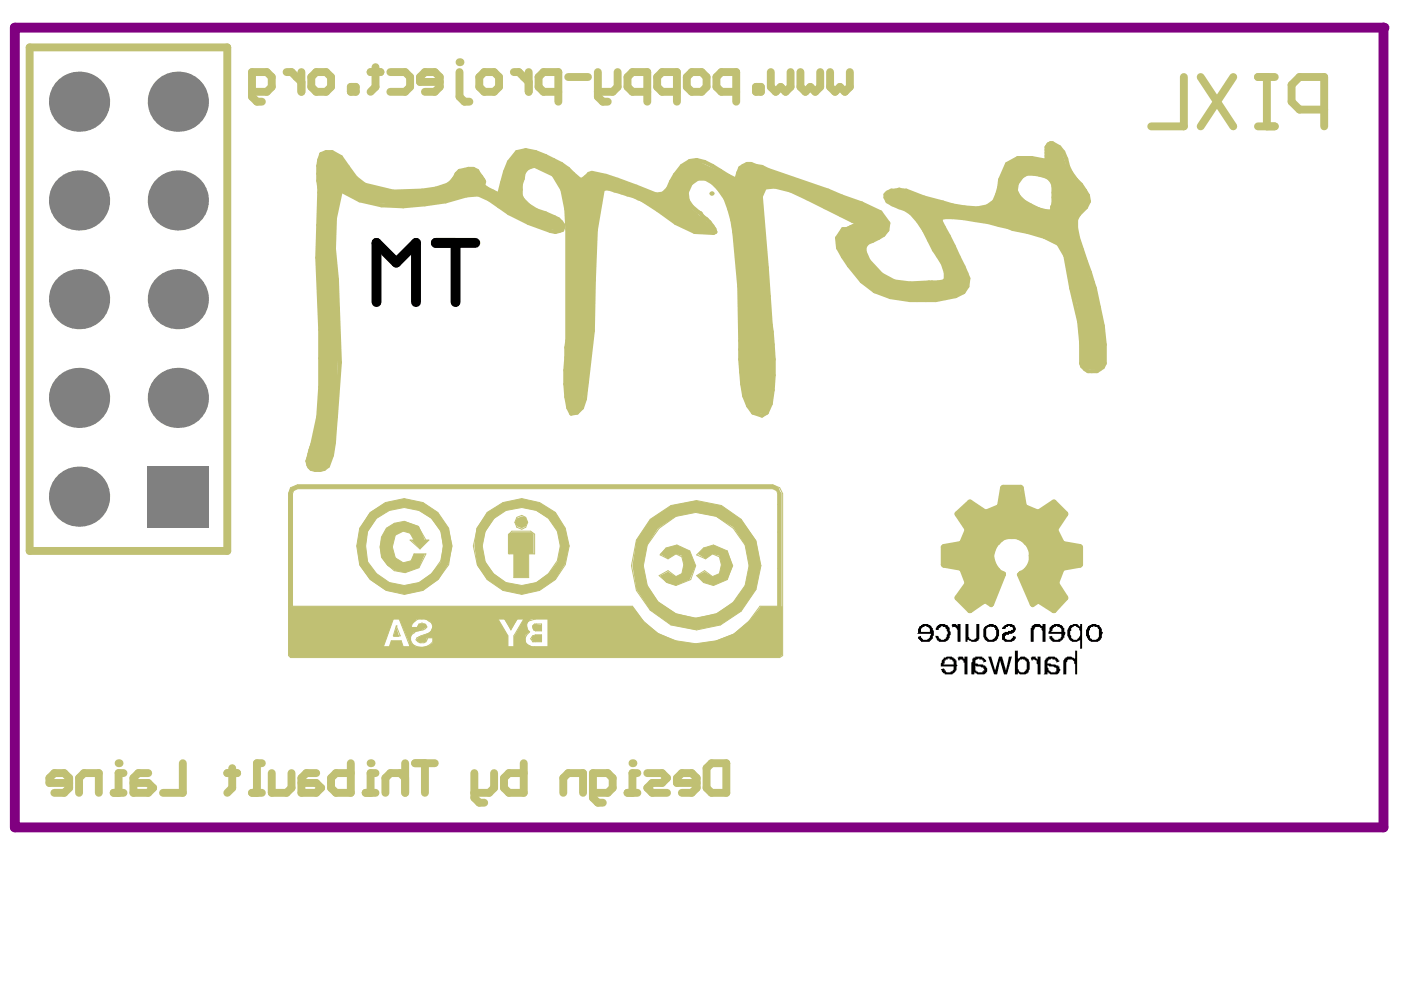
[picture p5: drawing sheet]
<svg xmlns="http://www.w3.org/2000/svg" width="297mm" height="210mm" viewBox="0 0 297 210" stroke-linecap="round" stroke-linejoin="round" font-family="sans-serif">
<g fill="#000">
<path d="M198.6 132.7h.2v-.2l.5-.2h1l.2 .2h.4v.2a.8 .8 0 0 1 .4 1.1 .74 .74 0 0 1 0 1l-.2 .9h-.2v.2l-.4 .2h-1.5v-.2l-.4-.2-.4-.9h.6l.5 .6h.2v.3h.6l.4-.3 .2-.8a.52 .52 0 0 0 0-.8v-.4h-.2l-.2-.5h-.4v-.2l-.9 .4v.5h-.6zM201.8 132.5l.4-.2a.63 .63 0 0 1 .8 .6v-.6h.7v3.8h-.7v-2.5l-.2-.5h-.2v-.2h-.6v.2zM204.7 132.3h.6v2.7l.2 .4 .5 .3h.6v-.3l.4-.2v-2.9h.6v2.3a1.05 1.05 0 0 1-.8 1.5h-.8l-.9-.4v-.3v.7h-.4zM212.5 133.1l.4-.4a1.79 1.79 0 0 1 2.3 0v.2a.6 .6 0 0 1 .2 .6 .6 .6 0 0 1-.4 .5v.2l-.5 .2h-.6v.2h-.4a.53 .53 0 0 0-.4 .6 .53 .53 0 0 0 .6 .5h.6l.2-.5h.3v-.4l.6 .2v.4h-.2a1.13 1.13 0 0 1-1.5 .7h-.2a.66 .66 0 0 1-.8-.4h-.2v-1.3h.2v-.2l.4-.2h.6v-.2h.6v-.2h.5v-.5l-.3-.2h-.4v-.2l-.8 .2-.2 .5h-.6zM218.7 132.7l.5-.2a1.3 1.3 0 0 1 1.6 .2h.2v.2v-.6h.7v3.8h-.7v-2.3l-.2-.2v-.5h-.2a.87 .87 0 0 0-.9-.1 .87 .87 0 0 0-.5 .8v2.3h-.7v-3h.2zM203 139.4h.2v-.2h.9l.2 .4h.2v.2v-.6h.6v3.8h-.6v-2.5h-.2v-.5h-.2v-.2h-.7v.2h-.2zM209.5 139.2h.6l.9 2.9 .8-2.9h.7l.8 2.9 .6-2.9h.6l-1 3.8h-.6l-.9-3-.6 3h-.6zM218.5 139.4h.2v-.2h.9v.2l.4 .4v-.6h.6v3.8h-.6v-2.1l-.2-.2v-.7l-.4-.2h-.5v.2h-.2zM225.7 139.6h.2v-.2a1.62 1.62 0 0 1 1.8 .2h.3v-1.6h.4v5h-.4v-2.1l-.3-.2a.79 .79 0 0 0-1-.9l-.4 .2-.2 .5v2.5h-.7v-3z"/>
<path d="M194.9 132.9l-.3 .5v.8l-.2 .2h3l-.2 .8h-.3v.2a1.37 1.37 0 0 1-1.4 0v-.2h-.2v-.4l-.7 .2v.4l.5 .3 .2 .4h1.9l.2-.4 .4-.3v-.6h.2v-1l-.2-.4a1.59 1.59 0 0 0-1.5-1.1h-.6zM195.3 133.4l.8-.7 .6 .2a.8 .8 0 0 1 .5 1.1h-1.9z"/>
<path d="M208.7 132.9l-.2 .5v.6a1.46 1.46 0 0 0 .8 1.9v.2h.2a2.16 2.16 0 0 0 1.9-.4l.2-.5a2.33 2.33 0 0 0-.2-2.3l-.2-.4h-.2a1.62 1.62 0 0 0-1.9 .2zM209.1 133.4a.66 .66 0 0 1 .8-.5l.2-.2v.2h.7v.2h.2v.5h.2v1.2l-.2 .4-.9 .5a.63 .63 0 0 1-.8-.7h-.2z"/>
<path d="M222.5 133.1l-.2 1.3h2.7v.6l-.2 .4h-.4v.3h-.8v-.3h-.3v-.2h-.2l-.2-.4-.6 .2h.2v.4h.2l.2 .5h.2v.2h1.7v-.2l.4-.2a2.35 2.35 0 0 0 .7-1.7h-.2v-.6a1.59 1.59 0 0 0-1.5-1.1h-.6l-.5 .2zM223.1 133.4l.9-.7h.2v.2a.79 .79 0 0 1 .8 1.1h-2.1v-.2h.2z"/>
<path d="M226.7 132.7v.2a2.09 2.09 0 0 0 0 2.5l.2 .5 .4 .2a1.93 1.93 0 0 0 1.7-.4v1.8h.4v-5.2h-.4v.6a1.11 1.11 0 0 0-1.7-.4h-.4v.2zM227.1 133.1h.2v-.2l.4-.2h.5v.2l.6 .2v.5l.2 .2v1l-.2 .4h-.2v.2h-.2v.3h-.9v-.3l-.4-.2v-.2a1.36 1.36 0 0 1 0-1.4z"/>
<path d="M230.7 132.7v.2a2.09 2.09 0 0 0 0 2.5v.3h.2v.2l.4 .2h1.5l.4-.2v-.2h.2l.4-1.7h-.2v-.6l-.2-.5h-.2v-.2l-.4-.2a1.62 1.62 0 0 0-1.9 .2zM231.1 133.1l.8-.4 .2 .2h.5l.2 .5h.2v.8a1.05 1.05 0 0 1-.9 1.5h-.6v-.3l-.4-.2v-.2a1.78 1.78 0 0 1 0-1.6z"/>
<path d="M200.1 139.4v.2a.66 .66 0 0 0-.4 .9l-.2 .2v.6h2.7v.6l-.2 .5h-.4v.2h-.9l-.6-.9-.6 .2 .6 .9h.2v.2h1.7v-.2l.4-.2 .2-.5h.2v-.8l.2-.2-.2-.2v-.9h-.2l-.2-.4h-.2v-.2l-.4-.2h-1.1l-.2 .2zM200.3 140h.2v-.2h.4v-.2h.4v.2h.5l.2 .5h.2v.6h-2.1v-.2h.2z"/>
<path d="M206.2 139.6v.7l-.2 .2v2.5h.6v-.4h.2v.2l.4 .2h.6a1.06 1.06 0 0 0 1.5-.9v-.4l-.2-.4h-.2v-.2h-.4v-.2h-1.1l-.2-.2h-.4v-.7l.6-.4h.2v.2h.7v.2h.2v.5l.6-.2a1.48 1.48 0 0 0-1.7-1.1h-.6v.2h-.4v.2zM206.8 141.1l.2 .2h.8l.3 .2h.4l.2 .4v.2h-.2a.74 .74 0 0 1-1.3 .3l-.4-.3z"/>
<path d="M215.2 138v5h.6v-.4a1.38 1.38 0 0 0 1.5 .4l.8-.4 .2-.9a2.87 2.87 0 0 0-.4-2.1h-.2v-.2a1.3 1.3 0 0 0-1.7 .2h-.2v-1.6zM216 140l.9-.4v.2h.4l.2 .5h.2v1.6h-.2v.2a.81 .81 0 0 1-1.3 .3h-.2v-.5h-.2v-1.4z"/>
<path d="M221.7 139.6l-.2 .4v2.8l-.2 .2h.8v-.4h.2v.2l.4 .2h.4a1.33 1.33 0 0 0 1.7-.9l-.2-.8h-.2v-.2h-.4l-.2-.2h-.9l-.2-.2h-.6l.2-.9h.4l.2-.2h.2v.2h.7l.2 .7 .6-.2a1.59 1.59 0 0 0-1.5-1.1h-.8l-.4 .2v.2zM222.1 141.1l.4 .2a1.13 1.13 0 0 1 1.5 .6v.2a.74 .74 0 0 1-1.3 .3l-.4-.3z"/>
</g>
<path d="M92.4 51.5h8.4M96.6 51.5v12.6M79.8 64.1v-12.6l4.2 4.2 4.2-4.2v12.6" fill="none" stroke="#000" stroke-width="2.1"/>
<path d="M6.3 10h41.9v106.8h-41.9z" fill="none" stroke="#800080" stroke-width=".84"/>
<circle cx="293.3" cy="5.9" r="1.05" fill="#800080"/>
<path d="M3.1 5.9h290.2v169.5h-290.2z" fill="none" stroke="#800080" stroke-width="2.1"/>
<g fill="#c0c073">
<path d="M61.6 103.4l1.5-.6v.8l-.9 .4-.2 .5h-.8z"/>
<path d="M84 132.9l.6 2.1h-1.2z"/>
<path d="M112.7 135l.9-.4h1.2v1.5h-1.7l-.4-.4z"/>
<path d="M109.6 109.9l1-.4 .9 .2 .4 1-.4 .9-.9 .4-1-.4-.4-.9z"/>
<path d="M164.1 102.8l1 .6 .4 1.1h-.6l-.2-.5-.9-.4z"/>
<path d="M81.9 112l1.7-1 2.3-.5 2.9 1.1 1.3 2.9h.8l-1.9 1.9-1.8-1.9h.6l-.8-1.5-1.5-.4-1.7 .9-.6 2.5 .6 2.3 1.7 1 1.7-.4 .6-1.5h2.3l-1.3 3-2.9 1a5.4 5.4 0 0 1-5-7.5z"/>
<path d="M112.9 132.5l.7-.2 1.2 .2v1.3h-1.2l-.7-.4z"/>
<path d="M147.9 117.4l1.3-1.2 2.1-.6 2.9 1.2 1.3 3.2-1.3 2.9-2.9 1.2-2.1-.6-1.5-1.5 1.7-.8 1.7 1.1 1.4-.7 .4-1.9-.4-1.8-1.4-.5-1.5 1.1z"/>
<path d="M78.4 108.6l3.3-2 4-.9v1.9l-3.1 .6-2.8 1.7-1.9 2.9-.4 3 .4 3.3 1.9 2.5 2.8 1.9 3.1 .6 3.1-.6 2.5-1.9 2.1-2.5 .5-3.3-.5-3.2-2.1-2.7-2.5-1.7-3.1-.6v-1.9l4 .9 3.1 2 2.3 3.4 .9 3.8-.9 3.7-2.1 3.4-3.3 2.3-3.8 .8-4.2-.8-3.3-2.3-2.1-2.9-.7-4.2 .7-3.8z"/>
<path d="M107.7 113.3l.8-.5h4.2l.4 .5v4.1h-1v5.1h-3.2v-5.1h-1.2z"/>
<path d="M137.9 110.1l4.4-2.9 5.2-1.1v2.5l-4.2 .9-3.8 2.5-2.3 3.6-.8 4.4 .8 4.1 2.3 3.4 3.8 2.5 4.2 1 4.4-1 3.6-2.3 2.5-3.6 .8-4.1-.8-4.4-2.5-3.8-3.8-2.3-4.2-.9v-2.5l5.4 1.1 4.2 2.9 3.2 4.4 1 5.5-1 5-3.2 4.6-4.4 2.9-5.2 1.1-5.2-1.1-4.4-3.1-3-4.4-.8-5 .8-5.5z"/>
<path d="M140 117.4l1.2-1.2 2.3-.6 2.7 1.2 1.3 3.2-1.3 2.9-2.9 1.2-2.1-.6-1.2-1.5 1.6-.8 1.7 1.1 1.3-.7 .4-1.9-.4-1.8-1.3-.5-1.7 1.1z"/>
<path d="M205.5 106.1l3.2 2.1 2.9-.8 1.1-4.2h3.5l.9 4 2.9 1 3.3-2.1 3 2.8-2.5 3.5 1.2 2.5 4.2 .9v3.9l-4 1.1-1 2.9 2.1 3.2-3 2.7-2.9-2.1-1.5 .6-2.9-6.3 2.1-1.8 .6-3-1.6-2.5-3.4-.8-2.5 1.6-.8 2.3 .8 2.8 1.7 1.2-2.5 6.5-1.7-.6-3.2 2.1-2.7-2.7 2.1-3.2-1.2-2.9-3.8-.8v-4l3.8-.9 1.2-2.7-2.1-3.3z"/>
<path d="M103.3 108.6l3.3-2 4-.9v1.9l-3.3 .6-2.5 1.7-1.9 2.9-.7 3 .7 3.3 1.9 2.5 2.5 1.9 3.3 .6 3-.6 2.7-1.9 1.9-2.5 .6-3.3-.6-3.2-1.9-2.7-2.7-1.7-3-.6v-1.9l3.8 .9 3.3 2 2.1 3.4 .9 3.8-.9 3.7-2.1 3.4-3.3 2.3-3.8 .8-4-.8-3.3-2.3-2.1-2.9-.6-4.2 .4-3.8z"/>
<path d="M61.2 128.5l20.1 8.6h1.3l.4-1.2h2.1l.4 1.2h1.2v-.8h.5l1 .8h1.5l1.2-.2 .9-.6v-1.1l15.9-.4v2.3h1.2l2.6-.8 .4 .4 1 .4h3.2v-5.8h-3.4l-.6 .4-.4 .8 .2 1.1 .4 .4-.8 .6v1.7l-2.6 .8v-2.1l2.1-3.7h-1.2l-1.5 2.3-1.4-2.3h-1.3l2.1 3.5-17.2 .4-.2 .9-1.3 .2-.6-.4v-.5l.4-.4 1.7-.6 .8-.6 .5-1.1-.7-1-1.2-.4h-1.5l-1 1-.2 .6h1.2l.4-.6h1.3l.4 .6-1 .7-1.9 .6-.4 .8v1.3h-.5l-2.1-5h-1.2l-2.1 5.8-20.1-8.6h72.9a15.5 15.5 0 0 0 24.7 3.2l2.5-3.2h4.6v10.3l-.6 .6h-103.7l-.4-.6z"/>
<path d="M68.5 32.2l2.7 .2 5.5 6.5 9 1.9 8.8-1.4 2.1-2.6 3.3-1.2 2.1 1.7 .7 2.1 3.1 1.8 .8-3.5 2.1-4.8 3.2-1.3 7.3 3.2 3.6 3.5 2.7-1.9 8.6 3.2 6.5 1.6 3.8-5.8 3.1-1.5 8.4 4 .8-2.1 1.7-1 9.6 2.9 18.5 7.1 1.6 2.5-.4 2.1-4.4 2.7 .4 2.5 4.2 4.4 4.9 1.1 7.5-.6 .2-2.1-7.1-12.2-4.4-1.9-1.5-2.1 3-1 5.6 1.9 11.7 2.3 3.4-1.9 .4-3.1 3.8 .8 1.7 2.5 5.8 2.3 .4-6.1-2-1.8h-4.4l-1.5 3.1-3.8-.8 2.3-5.1 4-1 4 .6 .4-3.5 2.5 .8 1.3 3.8 3.7 4.6 1.1 3.5-2.1 2.1-.6 4.2 5.6 18 .2 9.4-.8 1.7-3.4-.2-.8-3.8-.6-9.6-3.4-12.6-6.9-3.3-4-.9-13.6-2.3-1 .7 6 13-1 2.3-4.2 1.6h-7.8l-6.9-1.2-5.8-5.9-2.5-5 1-2.7 3.4-1.3-14.1-6.9-3.8-.8-1.8 .6-.7 3.3 2.3 27.7 .2 13-1.6 3.7-3.2-.8-1.9-4.8-.4-23.3-2.3-16.1-4.2-4.8h-2.9l-1.7 2.7 1.3 3.6 4.8 4.2-.6 1-4-.2-8.4-5.2-7.1-3.8-3.8-.2-1.7 12.3-.6 20.1-2.1 13.9-1.9 1.2-1.4-2.1 .4-37.5-1.5-8.3-2.1-3.2-4.2-1.4-1.9 1.9-.2 5 3 2.5 5.4 2.3 .2 2.1-5-.6-13.4-7.4-12.4 2.8-11.1-.9-5-2.7-1.5 9 1.1 21.1-.9 24.7-1.9 4.4-2.5 .2-1.4-.8 2.3-9.8 .6-18.2-.8-12.8 .4-11.7-.2-11.5z"/>
</g>
<g fill="none" stroke="#c0c073" stroke-width=".21">
<path d="M63.1 103.6l-.9 .4-.2 .7v8.1M63.1 102.8l-1.5 .6-.4 1.3M63.9 103.4h-1l-.9 .2-.4 .9-.4 1.6M76.3 119.7l2.3 3.2 3.3 2.3 3.8 .8 4-.8M77.1 119.5l2.1 3 2.9 1.8 3.6 .9 3.6-.9M77.9 119.1l1.9 2.5 2.8 1.9 3.1 .6 3.1-.6M80.7 116l.2 2.1 1.2 1.6 1.5 1.3 2.3 .4 2.9-1 1.5-3h-2.5l-.6 1.5-1.7 .4-1.7-1-.6-2.3M80.9 113.9l1-1.9 1.7-1 2.1-.5 2.9 1.1 1.7 2.9M83.8 113.5l1.7-.9 1.5 .4 .8 1.5h-.8M88.8 108.2l-3.1-.6-3.1 .6-2.8 1.7-1.9 2.7M89.3 107.4l-3.6-.8-3.6 .8-2.9 1.9-2.1 2.9M89.7 106.6l-4-.9-4 .9-3.1 2-2.3 3.4"/>
<path d="M91.6 109.9l1.8 2.7M92.2 109.3l2.1 2.9M92.8 108.6l2.3 3.4M93.4 118.9l-1.8 2.7M94.3 119.5l-2.1 3M95.1 119.7l-2.3 3.2M101.2 116l.6 3.7 2.1 3 3 2.1M101.2 119.7l2.1 3.2 3.3 2.3M102.9 119.1l1.6 2.5 2.8 1.9M106.6 106.6l-3.3 2-2.1 3.4M106.9 107.4l-3 2.1-2.1 2.9M107.3 108.2l-2.5 1.7-1.9 2.7"/>
<path d="M108.5 112.6h4l.8 .7M108.9 117.4v5.1h3.2v-5.1h1.2M110.6 106.8l3.6 .6 2.9 2.1 2.1 2.9M110.6 105.7l3.8 .9 3.3 2 2.1 3.4M110.6 107.6l3.2 .6 2.5 1.7 1.9 2.7M118.2 118.9l-1.9 2.7-2.5 1.9-3.2 .6M119.8 116l-.6 3.7-2.1 3-2.9 2.1-3.6 .6M119.8 119.7l-2.1 3.2-3.3 2.3-3.8 .8M133.9 120l1 5.2 3 4.2M135.8 119.7l.8 4.9 2.5 3.7M136.4 120l.8 4.1 2.3 3.6M137.9 110.1l-3 4.4"/>
<path d="M139.1 111.4l-2.5 3.7M139.7 112l-2.5 3.6M141.6 118.5l1.7-1.1 1.3 .7 .4 1.6-.4 1.9-1.3 .7M142.3 107.2l5.4-1.1 5.2 1.1 4.2 2.9M142.9 108.9l4.6-.9 4.8 .9 3.8 2.5M143.3 109.5l4.2-.9 4.4 .9 3.6 2.5 2.5 3.6M146.2 116.8l1.3 3.2-1 2.9-3.2 1.2M149.2 116.2l-1.5 1.4 1.9 .9 1.5-1.1 1.4 .7 .4 1.6-.4 1.9-1.4 .7-1.7-1.3-1.7 1 1.5 1.5 2.1 .6 2.9-1.2 1.1-2.9-1.1-3.2M61.2 139l.4 .4M62 120.6v7.9M81.3 137.1h1.3l.4-1.2h2.1l.4 1.2h1.5M83.4 131.3h1.2"/>
<path d="M84 132.7h.1M84 132.7l.9 2.1h-1.5zM88.6 132.7l-.2 .4h-1.2M88.8 132.3l.7-.2 .6 .2M90.5 134.4l-2.1 .8-.2 .5a1.48 1.48 0 0 0 2.1 .4l.4-.9M90.5 132.9a2.55 2.55 0 0 1-2.3 .9l-.4 .4a1.45 1.45 0 0 0-.2 2.5l.8 .4 1.1 .2 .8-.2M90.9 131.7l-.6-.4h-1.7l-1.2 1M91.8 132.9l-.2 .7M91.8 135.2v.9M105.6 131.3h1.5M107.7 134.8v2.3M108.9 134.8v2.3"/>
<path d="M109.6 131.3h1.4M111.7 132.7l.2 .9 .4 .4-.6 .6-.4 .8 .2 .9 .4 .4 .8 .4h3.6M112.9 132.7l.2 .9 .5 .2h1.2M112.9 134.8l.7-.2h1.2v1.5h-1.9l-.4-.7zM113.3 132.3h1.5M116.3 131.3h-2.7l-1.5 .4-.4 .4M134.1 128.5l2.3 3.2M155.7 134.4l-3.8 1.5-4.4 .6-4.2-.6M156.1 128.3l-3.8 2.5-4.8 .9-4.6-.9M158 124.1l-2.5 3.6-3.6 2.5-4.4 .8-4.2-.8"/>
<circle cx="110.6" cy="110.8" r="1.41"/>
</g>
<g fill="none" stroke="#c0c073" stroke-width=".84">
<path d="M68.1 32.7a12.4 12.4 0 0 0-.4 7.1l-.2 7.9M72.3 33.3l1.5 2.1M75.4 37.7l1.9 1.4 6.1 1.5 6.1-.2M107.1 36.4l-1.3 4.8-2.5-1.2-.8-.6 .2-.9-.2-.4-1.3-1.9-.8-.4h-1.1l-1.9 .4-.6 .6-1.1 1.7-.8 .6-2.5 .9M115.7 33.1l3.3 1.7 1.5 1 2.5 2.3h.4l.8-.6M125.5 36.6a69.2 69.2 0 0 1 13.6 4.6l1.5-.2M70.8 52.8l.6 6.4M72.3 40.4l-1.3 5.9M76.3 42.5l4.6 1 4.6 .3 4.6-.5M94.5 42.7l4.4-1.3 2.5-.2 2.3 1.1 2.1 1.5M120.1 44.4l-.9-4.2-1.9-3.1-4-1.9a2.51 2.51 0 0 0-2.5 2.7l-.4 1.2v2.3a7.3 7.3 0 0 0 5.3 3.8l1.8 .9a2.61 2.61 0 0 1 1.9 2M127.8 40.2l.4-.2h.9l3.9 1.2a19.2 19.2 0 0 1 6.5 3.4"/>
<path d="M67.9 69.9v6.1M120.3 72.2l-.2 1.5-.3 7.7M156.9 72.2v4l.4 5.2M66.8 99.6h1.1M67.5 88.3l-1.3 5.9-1 3.6 .2 .8M71.2 88.3l-.4 5.5-.4 2.7M124.2 82.7l-.2 1.9-.6 1.9-1 1-1.3 .2-.6-1.2-.4-2.3"/>
</g>
<g fill="#c0c073">
<circle cx="150.9" cy="41" r=".21"/>
<circle cx="150.9" cy="41" r=".42"/>
</g>
<g fill="none" stroke="#c0c073" stroke-width=".84">
<path d="M68.1 32.7l1-.5h1.3l1.9 1.1M73.8 35.4l1.6 2.3M92.4 40l-2.9 .4M115.7 33.1l-2.1-.9-2.1-.4-1.9 .4-1.7 2.1-.8 2.1M125.5 36.6l-.6 .2-.7 .7M67.5 47.7l-.2 6.9 .6 15.3M71 46.3l-.2 6.5M71.4 59.2l.7 17.6-.9 11.5M72.3 40.4l4 2.1M94.5 42.7l-4.4 .6M105.8 43.8a34.1 34.1 0 0 0 11.9 5.4l1.5-.4 .2-.7M120.1 44.4l.2 4.2v23.6"/>
<path d="M127.8 40.2l-1.5 8.6-.6 21.3-1.5 12.6M139.5 44.6l3.8 2.7 4 1.9 4 .2 .4-.2a6.8 6.8 0 0 0-2.7-3.4l-.5-.6-1.8-1.4a3.5 3.5 0 0 1 1.2-5.9h1.7a9.8 9.8 0 0 1 5 6.5l.7 2.3 .4 2.5 1 11.5 .2 11.5M140.6 41l1-1 1.5-2.9 1.5-1.9 1.6-1.1 1.5-.2 1.7 .4 6.7 3.8 .8-2.5a2.51 2.51 0 0 1 3.4-.4l1.2 .2 1.3 .6 12.8 4.4 2.9 1.3 4.2 1.4 4 1.9 1.7 2.3-.3 1.5-.8 1-3.3 1.7-.7 .8v1.1l.9 1.9 2.7 2.9 2.7 1.5 3.4 .4 5.8-.2 1.3-.2 .4-.5v-1.4l-.6-1.9-1.9-2.9-2.1-4.2-1.3-1.9-1.4-1.7-1.3-.8-2.7-1.1-1.1-.6-.4-.8v-.7l.4-.4 .9-.4 1.7-.2 1.4 .2 3.8 1.5 6.1 1.6 2.5 .5 2.7 .2 2.1-.4 1.5-1.1 1-2.9 .2-1.7 1.5-3.3 2.3-1.3h2.9l3.4 .6-.2-.4v-2.5l.4-.6 .4-.2a4.1 4.1 0 0 1 3.4 3.3 9.1 9.1 0 0 0 3.1 5.4l1.5 2.3 .2 1.3-.6 1.3-1.5 1.4-.6 1.1v1.9l.4 2.1 1.7 5a57.7 57.7 0 0 1 3.9 21.5l-.4 .9-1.2 .8h-1.9l-1.3-1-.2-.7v-4.4l-.4-4.4-1.7-7.1-1.2-6.9-1.5-2.5-2.9-1.5-3.6-1-3.1-.6-1.1-.5a60.5 60.5 0 0 0-13.4-2l-.8 .2v.6l2.7 5.2 2.7 5.9a3.3 3.3 0 0 1-2.3 4.8l-4.2 .8h-5.4l-4.2-.6-3.4-1.2-2.7-2.1-2.7-3.4-2.3-3.8-.2-2 1.2-1.9h.9l1.6-.9 .7-.6-1.1-.2-13.2-6.5-3.3-.8-2.1 .2-.9 1.9 2.1 27.2a55.2 55.2 0 0 1 0 16.7l-.8 1.9-1.1 .6-1.8-.6-1.1-1.5-.8-2.1-.5-2.5M223.1 43.8v1h-1.2a11.8 11.8 0 0 1-5.9-3.1l-.6-1.3a3.3 3.3 0 0 1 3.8-3.6l1.2 .3a2.91 2.91 0 0 1 2.9 2.5v3.5l-.2 .9M67.9 76v6.1l-.4 6.2M65.4 98.6l.6 .8 .8 .2M70.4 96.5l-.8 2.3-.9 .6-.8 .2M119.8 81.4l.3 2.8M61.6 104.5v23.8M63.3 103.2h100.5M165.3 104.7v23.8M202.8 108.9l2.7-2.6h.2l3.2 2.1 2.7-1 .2-.2 .7-3.8 .2-.2h3.7l.2 .2 .7 3.8 2.7 1.2h.2l3.1-2.1h.3l2.5 2.6v.2l-2.1 3.1 1.2 2.7 .2 .2 3.6 .7 .2 .2v3.7l-.2 .3-3.6 .6-.2 .2-1 2.7 1.9 3.4-2.5 2.7h-.3l-3.1-2.1-1.3 .8-2.9-6.5 .4-.4a4 4 0 0 0 2.3-3.8 4 4 0 0 0-2.7-3.5 4.1 4.1 0 0 0-4.9 1.6 4.1 4.1 0 0 0 .5 5.1l.6 .6 .7 .2v.2l-2.5 6.3-.3 .2-1.2-.8-3.2 2.1h-.2l-2.7-2.7v-.2l2.1-3-1-2.9-.2-.2-3.6-.6-.2-.3v-3.7l.2-.2 3.6-.7 1.2-2.7v-.2l-2.1-3.1z"/>
</g>
<g fill="none" stroke="#c0c073" stroke-width=".21">
<path d="M61.2 104.7v34.3M62 112.8v7.8M63.1 102.8h100.7l1.5 .6 .6 1.3v34.3l-.6 .4h-103.7M63.1 103.6h100.7l.9 .4 .2 .7v23.8h-3.8l-2.3 3.2-3.1 2.7M63.9 103.4l98.9-.2 1.5 .2 .6 .6 .4 .9v33.9h-103.9l-.2-32.7M76.3 112l-.7 3.8 .7 3.9M76.5 115.8h.1M76.5 115.8l.6 3.7M77.1 112.2l-.6 3.6M77.9 112.6l-.4 3.2 .4 3.3M80.9 113.9l-.2 2.1M83.8 113.5l-.6 2.5"/>
<path d="M87 114.5l2 1.9 1.9-1.9h-.6M88.8 108.2l2.8 1.7M89.3 107.4l2.9 1.9M89.7 106.6l3.1 2M93.4 112.6l.7 3.2-.7 3.1M94.3 112.2l.6 3.6M94.9 115.8h.1M94.9 115.8l-.6 3.7M95.1 112l.6 3.8-.6 3.9M101.2 112l-.8 3.8 .8 3.9M101.8 112.4l-.6 3.6M102.9 112.6l-.7 3.2 .7 3.3"/>
<path d="M108.5 112.6l-.6 .7v4.1h1M110.6 106.8l-3.7 .6M110.6 105.7l-4 .9M110.6 107.6l-3.3 .6M113.3 113.3v4.1M118.2 112.6l.6 3.2-.6 3.1M119.2 112.4l.6 3.6M119.8 112l.9 3.8-.9 3.9M134.9 114.5l-1 5.5M136.6 115.1l-.8 4.6M137.2 115.6l-.8 4.4M142.3 107.2l-4.4 2.9"/>
<path d="M142.9 108.9l-3.8 2.5M143.3 109.5l-3.6 2.5M146.2 116.8l-2.7-1.2-2.3 .6-1.2 1.4 1.6 .9M149.2 116.2l2.1-.6 2.9 1.2M156.1 111.4l2.5 3.7 .8 4.9M157.1 110.1l3.2 4.6 1 5.3-1 5-3.2 4.6-4.4 2.9-5 1.1-5.4-1.1-4.4-3.1M158 115.6l.8 4.4-.8 4.1M159.4 120h.1M159.4 120l-.8 4.6-2.5 3.7M62 128.5h72.1M83.4 131.3l-2.1 5.8M84.6 131.3l2.4 5.8"/>
<path d="M87.4 132.3l-.2 .8M88.8 132.3l-.2 .4M90.1 132.3l.4 .6M90.7 135.2h1.1M90.9 131.7l.7 .4 .2 .8M91.6 133.6l-.5 .6-.6 .2M91.6 121.6l-2.8 1.9M91.8 136.1l-.7 .6-.8 .4M92.2 122.5l-2.9 1.8M92.8 122.9l-3.1 2.3M105.6 131.3l2.1 3.5M106.6 125.2l4 .8"/>
<path d="M106.9 124.8l3.7 .6M107.1 131.3l1.2 2.3 1.3-2.3M107.3 123.5l3.3 .6M107.7 137.1h1.2M111 131.3l-2.1 3.5M111.7 132.1v.6M113.3 132.3l-.4 .4M114.8 132.3v1.5M116.3 131.3v5.8M136.4 131.7l3.1 2.7 3.8 1.5M139.1 128.3l3.8 2.5M139.5 127.7l3.8 2.5"/>
<path d="M143.3 122.3l-1.7-1.3-1.9 1 1.7 1.5 1.9 .6"/>
</g>
<g fill="none" stroke="#c0c073" stroke-width="1.7">
<path d="M6.3 10h41.9v106.8h-41.9zM251 16.3v10.5h-6.9M254.6 16.3l6.9 10.5M261.5 16.3l-6.9 10.5M266.7 16.3h3.6M268.6 16.3v10.5M266.7 26.8h3.6M280.8 23.2h-5.3l-1.7-1.6v-3.6l1.7-1.7h5.3v10.5M133 168.1h2.1M135.1 163.9h-1v4.2M137.2 163.9h3.2l1 1.1-1 1h-2.1l-1.1 1.1 1.1 1h3.1M147.7 166h-4.2v-1l1.1-1.1h2.1l1 1.1v2.1l-1 1h-2.1"/>
<path d="M149.8 162.9l1.1-1.1h3.1v6.3h-3.1l-1.1-1z"/>
</g>
<circle cx="134.1" cy="161.8" r=".84" fill="#c0c073"/>
<path d="M77.5 168.1h2.1M79.6 163.9h-1v4.2M85.9 165l-1-1.1h-2.1l-1.1 1.1v3.1M85.9 161.8v6.3M88 161.8h4.2M90.1 161.8v6.3M100.6 163.9v5.2l1 1.1h1.1M104.8 163.9v3.2l-1.1 1h-3.1M111 161.8v6.3h-3.1l-1-1v-2.1l1-1.1h3.1M119.4 168.1v-3.1l1.1-1.1h3.1v4.2M125.7 168.1h3.2l1-1v-2.1l-1-1.1h-3.2v5.2l1.1 1.1h1" fill="none" stroke="#c0c073" stroke-width="1.7"/>
<circle cx="78.6" cy="161.8" r=".84" fill="#c0c073"/>
<path d="M24.1 168.1h2.1M26.2 163.9h-1.1v4.2M31.4 163.9h-2.1l-1 1.1v3.1h3.1l1.1-1-1.1-1.1h-3.1M38.8 161.8v6.3h-4.2M48.2 163.9h2.1M49.2 162.9v4.2l-1 1M53.4 168.1h2.1M55.5 161.8h-1v6.3M57.6 163.9v4.2h3.2l1-1v-3.2M67 163.9h-2l-1.1 1.1v3.1h3.1l1.1-1-1.1-1.1h-3.1M74.4 161.8v6.3h-3.2l-1-1v-2.1l1-1.1h3.2" fill="none" stroke="#c0c073" stroke-width="1.7"/>
<circle cx="25.1" cy="161.8" r=".84" fill="#c0c073"/>
<g fill="none" stroke="#c0c073" stroke-width="1.7">
<path d="M97.4 15.3v5.2l1.1 1.1h1M101.6 16.3l1.1-1h2.1l1 1v2.1l-1 1.1h-2.1l-1.1-1.1zM108.9 15.3h1.1l2.1 2.1M112.1 15.3v4.2M118.4 19.5h-3.2l-1-1.1v-2.1l1-1h3.2v6.3M120.5 16.3h4.2M126.8 15.3v5.2l1 1.1h1.1M130.9 15.3v3.1l-1 1.1h-3.1M137.2 19.5h-3.1l-1.1-1.1v-2.1l1.1-1h3.1v6.3M143.5 19.5h-3.1l-1.1-1.1v-2.1l1.1-1h3.1v6.3M145.6 16.3l1.1-1h2.1l1 1v2.1l-1 1.1h-2.1l-1.1-1.1zM156.1 19.5h-3.2l-1-1.1v-2.1l1-1h3.2v6.3"/>
<path d="M160.3 18.4h1v1.1h-1zM163.4 15.3v3.1l1.1 1.1 1-1.1 1.1 1.1 1-1.1v-3.1M169.7 15.3v3.1l1.1 1.1 1-1.1 1.1 1.1 1-1.1v-3.1M176 15.3v3.1l1 1.1 1.1-1.1 1 1.1 1.1-1.1v-3.1M14.7 166h-4.2v-1l1-1.1h2.1l1.1 1.1v2.1l-1.1 1h-2.1M16.8 168.1v-3.1l1-1.1h3.2v4.2"/>
</g>
<circle cx="97.4" cy="13.2" r=".84" fill="#c0c073"/>
<path d="M53.4 19.5h3.2l1-1.1v-2.1l-1-1h-3.2v5.2l1.1 1.1h1M60.8 15.3h1l2.1 2.1M63.9 15.3v4.2M66 16.3l1-1h2.1l1.1 1v2.1l-1.1 1.1h-2.1l-1-1.1zM74.4 18.4h1v1.1h-1zM78.6 15.3h2.1M79.6 14.2v4.2l-1 1.1M82.8 15.3h3.1l1.1 1v2.1l-1.1 1.1h-3.1M93.2 17.4h-4.2v-1.1l1.1-1h2.1l1 1v2.1l-1 1.1h-2.1" fill="none" stroke="#c0c073" stroke-width="1.7"/>
<g fill="#808080">
<circle cx="16.8" cy="105.3" r="6.4"/>
<circle cx="16.8" cy="63.4" r="6.4"/>
<circle cx="16.8" cy="42.5" r="6.4"/>
<circle cx="16.8" cy="84.4" r="6.4"/>
<circle cx="16.8" cy="21.6" r="6.4"/>
<circle cx="37.7" cy="63.4" r="6.4"/>
<circle cx="37.7" cy="42.5" r="6.4"/>
<circle cx="37.7" cy="84.4" r="6.4"/>
<circle cx="37.7" cy="21.6" r="6.4"/>
</g>
<path d="M31.2 98.8h13v13h-13z" fill-rule="evenodd" fill="#808080"/>
</svg>
